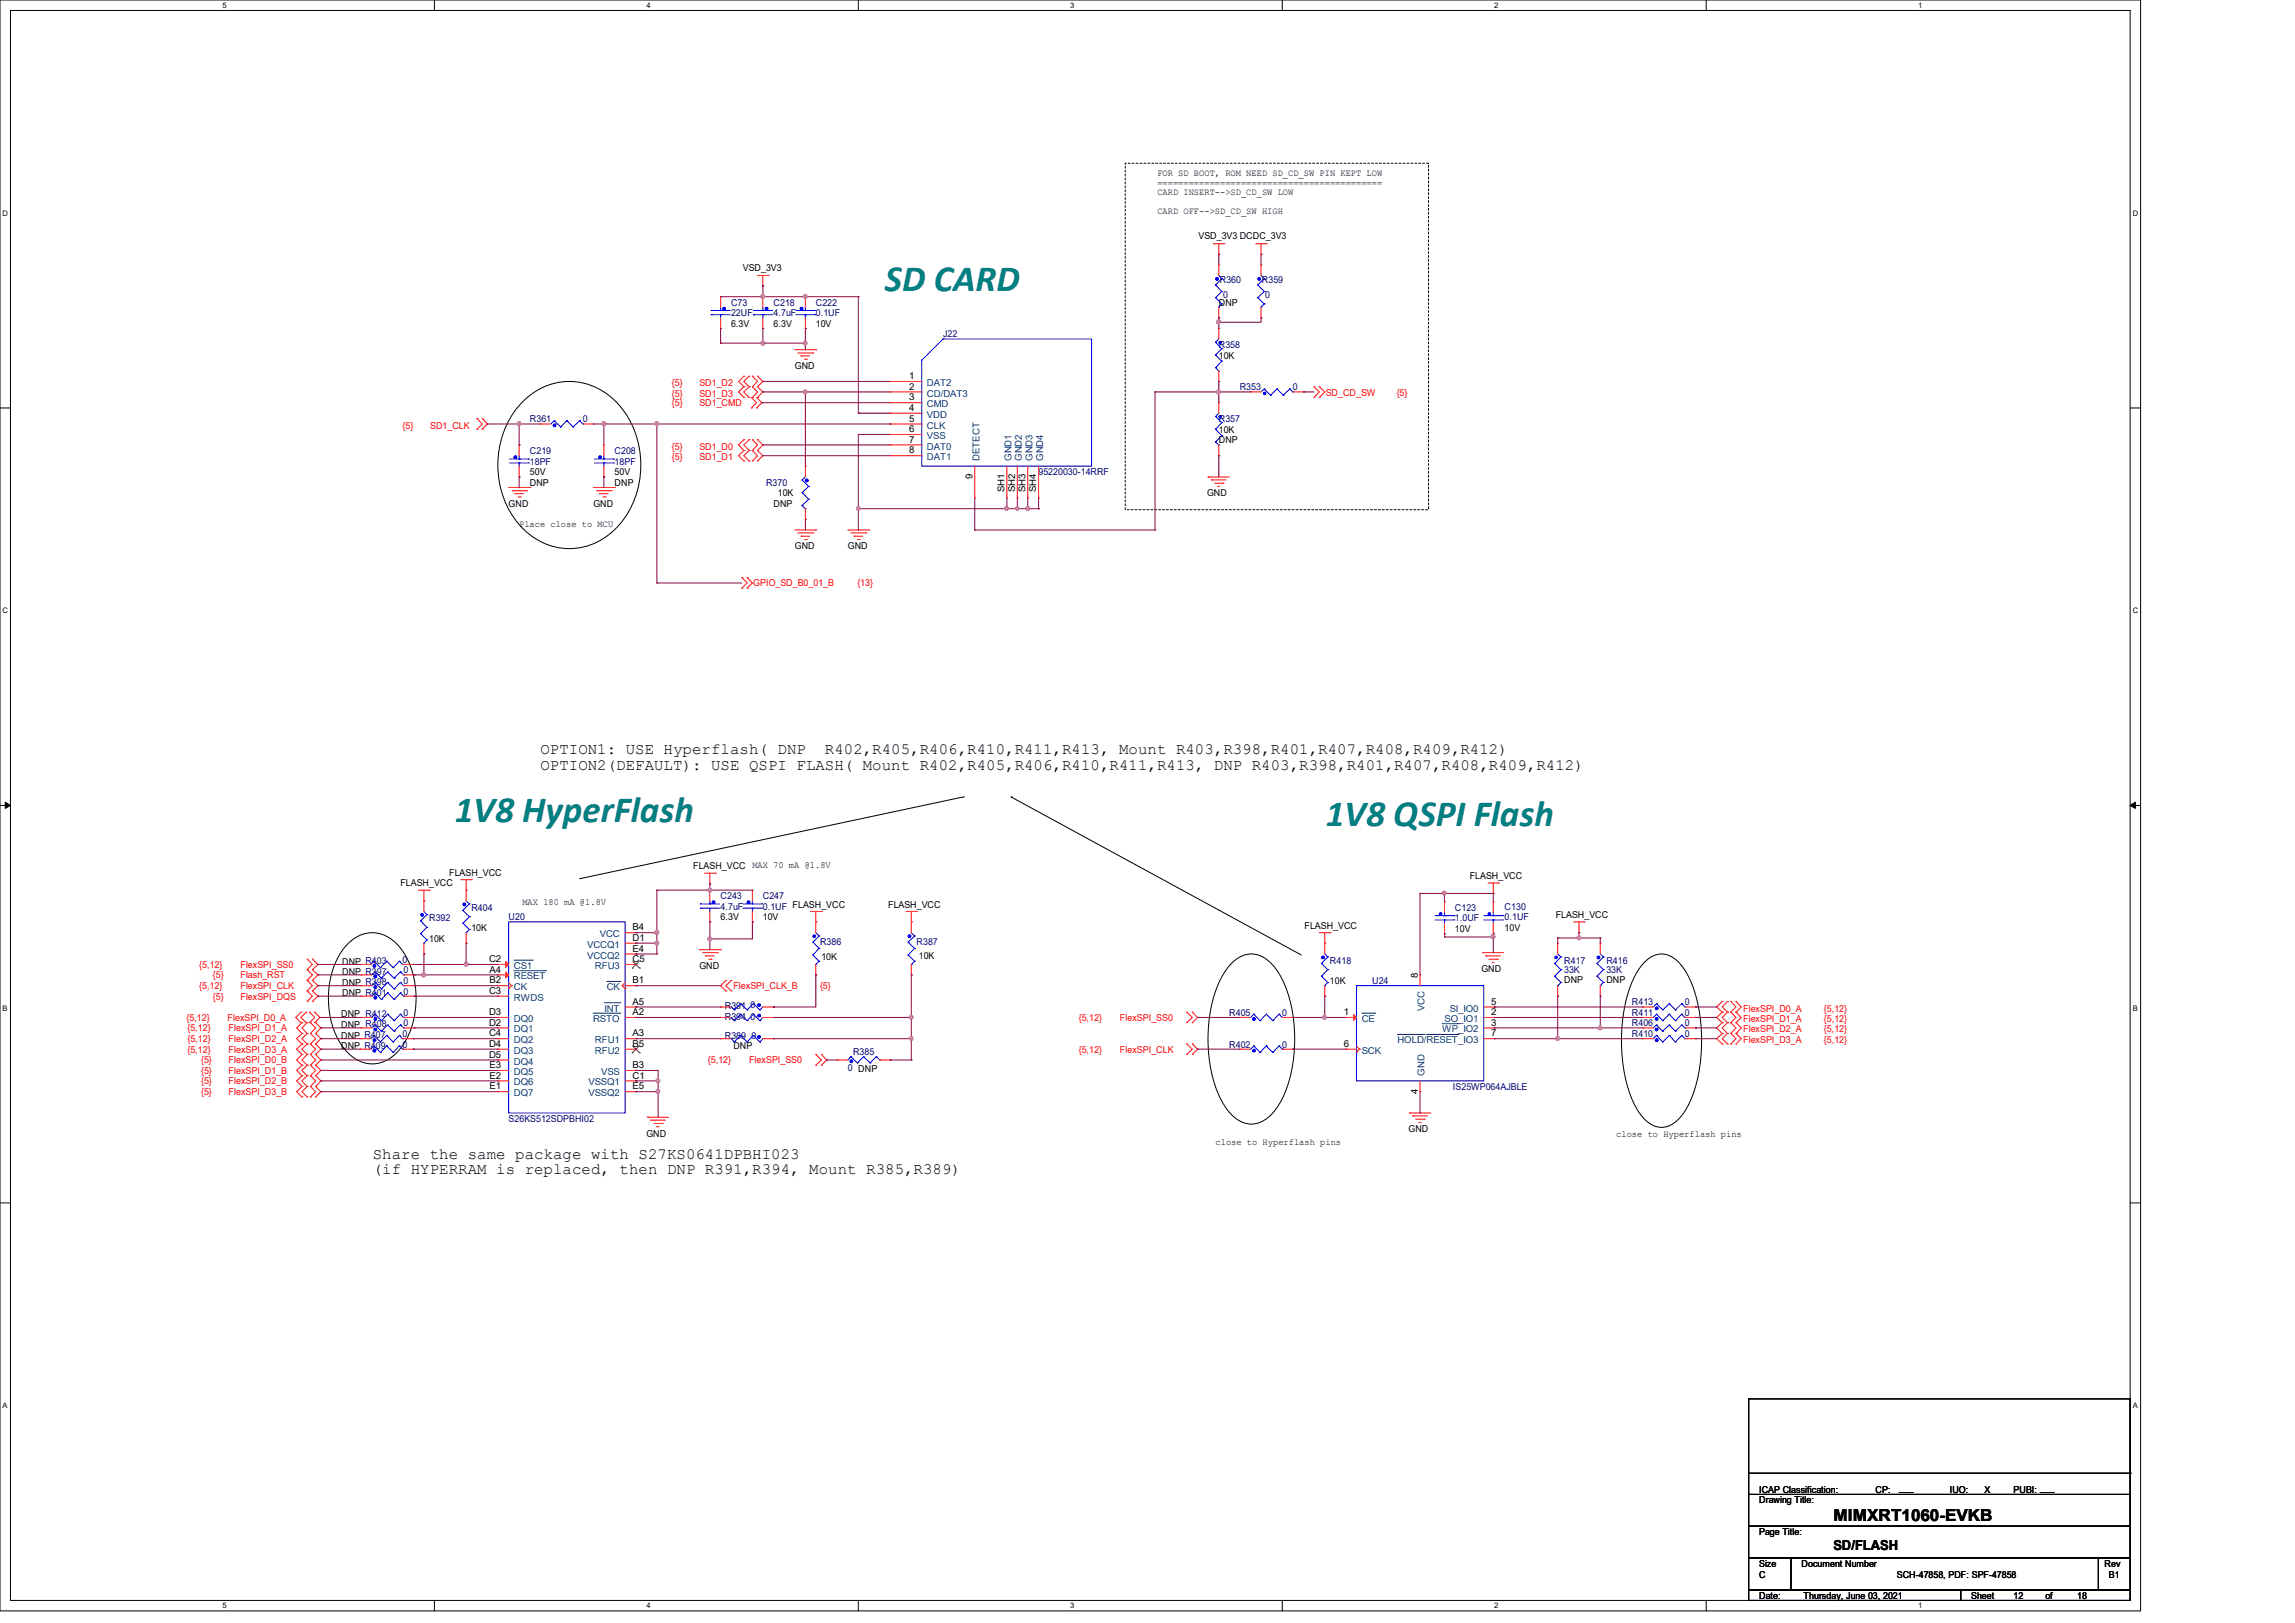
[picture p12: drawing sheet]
<svg xmlns="http://www.w3.org/2000/svg" width="297mm" height="210mm" viewBox="0 0 297 210" stroke-linecap="round" stroke-linejoin="round" font-family="sans-serif">
<defs><g id="words">
<g font-size="4.8" fill="#008080">
<text x="114.5" y="37.6">SD CARD</text>
<text x="58.8" y="106.3">1V8 HyperFlash</text>
<text x="171.6" y="106.9">1V8 QSPI Flash</text>
</g>
<text font-size="2.2" x="237.3" y="196.8">MIMXRT1060-EVKB</text>
<g font-size="2">
<text x="69.9" y="97.6">OPTION1: USE Hyperflash( DNP</text>
<text x="69.9" y="99.6">OPTION2(DEFAULT): USE QSPI FLASH( Mount R402,R405,R406,R410,R411,R413, DNP R403,R398,R401,R407,R408,R409,R412)</text>
<text x="106.8" y="97.6">R402,R405,R406,R410,R411,R413, Mount R403,R398,R401,R407,R408,R409,R412)</text>
<text x="48.3" y="149.9">Share the same package with S27KS0641DPBHI023</text>
<text x="48.3" y="152">(if HYPERRAM is replaced, then DNP R391,R394, Mount R385,R389)</text>
</g>
<text font-size="1.8" x="237.3" y="200.5">SD/FLASH</text>
<g font-size="1.2">
<text x="149.8" y="22.8">FOR SD BOOT, ROM NEED SD_CD_SW PIN KEPT LOW</text>
<text x="149.8" y="24">===========================================</text>
<text x="149.8" y="25.3">CARD INSERT--&gt;SD_CD_SW LOW</text>
<text x="149.8" y="27.7">CARD OFF--&gt;SD_CD_SW HIGH</text>
<text x="96.1" y="35">VSD_3V3</text>
<text x="155.1" y="30.9">VSD_3V3 DCDC_3V3</text>
<text x="157.7" y="39.5">DNP</text>
<text x="94.6" y="42.3">6.3V</text>
<text x="100.1" y="42.3">6.3V</text>
<text x="102.9" y="47.8">GND</text>
<text x="105.6" y="42.3">10V</text>
<text x="157.7" y="46.4">10K</text>
<text x="117.6" y="49.1">1</text>
<text x="117.6" y="50.4">2</text>
<text x="117.6" y="51.8">3</text>
<text x="117.6" y="53.2">4</text>
<text x="117.6" y="54.6">5</text>
<text x="117.6" y="55.9">6</text>
<text x="117.6" y="57.3">7</text>
<text x="117.6" y="58.7">8</text>
<text x="157.7" y="56">10K</text>
<text x="157.7" y="57.4">DNP</text>
<text x="65.8" y="65.6">GND</text>
<text x="68.6" y="62.9">DNP</text>
<text x="68.6" y="61.5">50V</text>
<text x="76.8" y="65.6">GND</text>
<text x="79.5" y="62.9">DNP</text>
<text x="79.5" y="61.5">50V</text>
<text x="100.1" y="65.6">DNP</text>
<text x="100.7" y="64.2">10K</text>
<text x="125.9" y="62" transform="rotate(-90 125.9 62)">9</text>
<text x="130" y="63.7" transform="rotate(-90 130 63.7)">SH1</text>
<text x="131.4" y="63.7" transform="rotate(-90 131.4 63.7)">SH2</text>
<text x="132.7" y="63.7" transform="rotate(-90 132.7 63.7)">SH3</text>
<text x="134.1" y="63.7" transform="rotate(-90 134.1 63.7)">SH4</text>
<text x="156.2" y="64.2">GND</text>
<text x="67.2" y="68.2">Place close to MCU</text>
<text x="102.9" y="71.1">GND</text>
<text x="109.7" y="71.1">GND</text>
<text x="58.1" y="113.3">FLASH_VCC</text>
<text x="89.7" y="112.5">FLASH_VCC</text>
<text x="97.4" y="112.4">MAX 70 mA @1.8V</text>
<text x="190.2" y="113.7">FLASH_VCC</text>
<text x="51.8" y="114.7">FLASH_VCC</text>
<text x="67.6" y="117.1">MAX 180 mA @1.8V</text>
<text x="93.3" y="119.1">6.3V</text>
<text x="98.7" y="119.1">10V</text>
<text x="114.9" y="117.4">FLASH_VCC</text>
<text x="201.3" y="118.8">FLASH_VCC</text>
<text x="44.3" y="124.8">DNP R403</text>
<text x="55.5" y="121.8">10K</text>
<text x="61" y="120.4">10K</text>
<text x="63.3" y="124.5">C2</text>
<text x="63.4" y="125.9">A4</text>
<text x="81.9" y="120.4">B4</text>
<text x="81.9" y="124.5">C5</text>
<text x="81.9" y="121.7">D1</text>
<text x="81.9" y="123.1">E4</text>
<text x="90.5" y="125.4">GND</text>
<text x="106.3" y="124.2">10K</text>
<text x="118.9" y="124">10K</text>
<text x="168.8" y="120.2">FLASH_VCC</text>
<text x="188.3" y="120.6">10V</text>
<text x="191.7" y="125.8">GND</text>
<text x="194.7" y="120.4">10V</text>
<text x="44.2" y="131.6">DNP R412</text>
<text x="44.3" y="127.6">DNP R398</text>
<text x="44.3" y="128.8">DNP R401</text>
<text x="44.3" y="126.2">DNP R397</text>
<text x="63.3" y="128.6">C3</text>
<text x="63.3" y="131.4">D3</text>
<text x="63.4" y="127.3">B2</text>
<text x="81.9" y="131.4">A2</text>
<text x="81.9" y="127.3">B1</text>
<text x="81.9" y="130">A5</text>
<text x="172.1" y="127.3">10K</text>
<text x="173.9" y="131.4">1</text>
<text x="183.5" y="126.6" transform="rotate(-90 183.5 126.6)">8</text>
<text x="193" y="131.4">2</text>
<text x="193" y="130">5</text>
<text x="202.4" y="127.2">DNP</text>
<text x="207.9" y="127.2">DNP</text>
<text x="44.2" y="135.8">DNP R409</text>
<text x="44.2" y="133.1">DNP R408</text>
<text x="44.2" y="134.4">DNP R407</text>
<text x="63.3" y="132.7">D2</text>
<text x="63.3" y="134.1">C4</text>
<text x="63.3" y="135.5">D4</text>
<text x="63.3" y="136.9">D5</text>
<text x="81.9" y="135.5">B5</text>
<text x="81.9" y="134.1">A3</text>
<text x="94.9" y="135.8">DNP</text>
<text x="173.9" y="135.5">6</text>
<text x="193" y="132.7">3</text>
<text x="193" y="134.1">7</text>
<text x="63.4" y="138.2">E3</text>
<text x="63.4" y="139.6">E2</text>
<text x="63.4" y="141">E1</text>
<text x="81.9" y="138.2">B3</text>
<text x="81.9" y="139.6">C1</text>
<text x="81.9" y="141">E5</text>
<text x="183.5" y="141.5" transform="rotate(-90 183.5 141.5)">4</text>
<text x="83.6" y="147.1">GND</text>
<text x="157.3" y="148.2">close to Hyperflash pins</text>
<text x="182.3" y="146.5">GND</text>
<text x="209.2" y="147.1">close to Hyperflash pins</text>
<text x="227.7" y="194.5">Drawing Title:</text>
<text x="227.7" y="193.2">ICAP Classification:</text>
<text x="242.7" y="193.2">CP:</text>
<text x="245.8" y="193">___</text>
<text x="252.3" y="193.2">IUO:</text>
<text x="256.2" y="193.2">_X_</text>
<text x="260.6" y="193.2">PUBI: ___</text>
<text x="227.7" y="202.7">Size</text>
<text x="227.7" y="198.6">Page Title:</text>
<text x="233.2" y="202.7">Document Number</text>
<text x="272.4" y="202.7">Rev</text>
<text x="227.7" y="206.9">Date:</text>
<text x="227.7" y="204.1">C</text>
<text x="233.4" y="206.9">Thursday, June 03, 2021</text>
<text x="245.5" y="204.1">SCH-47858, PDF: SPF-47858</text>
<text x="255.1" y="206.9">Sheet</text>
<text x="260.6" y="206.9">12</text>
<text x="264.7" y="206.9">of</text>
<text x="268.8" y="206.9">18</text>
<text x="272.9" y="204.1">B1</text>
</g>
<g font-size="1.2" fill="#000080">
<text x="94.6" y="39.5">C73</text>
<text x="94.6" y="40.9">22UF</text>
<text x="100.1" y="39.5">C218</text>
<text x="100.1" y="40.9">4.7uF</text>
<text x="105.6" y="39.5">C222</text>
<text x="105.6" y="40.9">0.1UF</text>
<text x="157.9" y="36.7">R360</text>
<text x="158.3" y="38.6">0</text>
<text x="163.3" y="36.7">R359</text>
<text x="163.7" y="38.6">0</text>
<text x="122" y="43.6">J22</text>
<text x="157.7" y="45">R358</text>
<text x="160.4" y="50.5">R353</text>
<text x="167.3" y="50.5">0</text>
<text x="68.6" y="58.7">C219</text>
<text x="68.6" y="54.6">R361</text>
<text x="75.4" y="54.6">0</text>
<text x="79.5" y="58.7">C208</text>
<text x="157.7" y="54.6">R357</text>
<text x="68.6" y="60.1">18PF</text>
<text x="79.5" y="60.1">18PF</text>
<text x="99.1" y="62.9">R370</text>
<text x="134.4" y="61.5">95220030-14RRF</text>
<text x="55.5" y="119.2">R392</text>
<text x="61" y="117.9">R404</text>
<text x="65.8" y="119.1">U20</text>
<text x="93.3" y="116.3">C243</text>
<text x="93.3" y="117.7">4.7uF</text>
<text x="98.7" y="116.3">C247</text>
<text x="98.7" y="117.7">0.1UF FLASH_VCC</text>
<text x="188.3" y="117.9">C123</text>
<text x="188.3" y="119.2">1.0UF</text>
<text x="194.7" y="117.7">C130</text>
<text x="194.7" y="119.1">0.1UF</text>
<text x="52.1" y="124.6">0</text>
<text x="52.2" y="125.9">0</text>
<text x="106.1" y="122.3">R386</text>
<text x="118.6" y="122.3">R387</text>
<text x="172.1" y="124.7">R418</text>
<text x="202.4" y="124.7">R417</text>
<text x="202.4" y="125.9">33K</text>
<text x="207.9" y="124.7">R416</text>
<text x="207.9" y="125.9">33K</text>
<text x="52.2" y="127.3">0</text>
<text x="52.2" y="128.7">0</text>
<text x="52.2" y="131.4">0</text>
<text x="93.8" y="132">R394 0</text>
<text x="93.8" y="130.6">R391</text>
<text x="97.1" y="130.5">0</text>
<text x="159.1" y="131.4">R405</text>
<text x="165.9" y="131.4">0</text>
<text x="177.6" y="127.3">U24</text>
<text x="211.2" y="131.4">R411</text>
<text x="211.2" y="130">R413</text>
<text x="218.1" y="131.4">0</text>
<text x="218.1" y="130">0</text>
<text x="52.1" y="135.5">0</text>
<text x="52.1" y="134.2">0</text>
<text x="52.2" y="132.8">0</text>
<text x="93.8" y="134.4">R389 0</text>
<text x="110.4" y="136.5">R385</text>
<text x="159.1" y="135.5">R402</text>
<text x="165.9" y="135.5">0</text>
<text x="211.2" y="132.8">R406</text>
<text x="211.2" y="134.2">R410</text>
<text x="218.1" y="132.8">0</text>
<text x="218.1" y="134.2">0</text>
<text x="109.7" y="138.6">0 DNP</text>
<text x="188" y="141">IS25WP064AJBLE</text>
<text x="65.8" y="145.2">S26KS512SDPBHI02</text>
</g>
<g font-size="1.2" fill="#f00">
<text x="87" y="50">{5}</text>
<text x="87" y="51.3">{5}</text>
<text x="87" y="52.6">{5}</text>
<text x="90.5" y="50">SD1_D2</text>
<text x="90.5" y="51.3">SD1_D3</text>
<text x="90.5" y="52.6">SD1_CMD</text>
<text x="171.6" y="51.2">SD_CD_SW</text>
<text x="180.8" y="51.2">{5}</text>
<text x="52.1" y="55.5">{5}</text>
<text x="55.7" y="55.5">SD1_CLK</text>
<text x="87" y="58.2">{5}</text>
<text x="87" y="59.6">{5}</text>
<text x="90.5" y="58.2">SD1_D0</text>
<text x="90.5" y="59.6">SD1_D1</text>
<text x="97.5" y="75.9">GPIO_SD_B0_01_B</text>
<text x="111" y="75.9">{13}</text>
<text x="25.8" y="125.3">{5,12}</text>
<text x="31.1" y="125.3">FlexSPI_SS0</text>
<text x="25.8" y="128">{5,12}</text>
<text x="27.6" y="126.6">{5}</text>
<text x="27.6" y="129.4">{5}</text>
<text x="31.1" y="126.6">Flash_RST</text>
<text x="31.1" y="128">FlexSPI_CLK</text>
<text x="31.1" y="129.4">FlexSPI_DQS</text>
<text x="94.9" y="128">FlexSPI_CLK_B</text>
<text x="106.1" y="128">{5}</text>
<text x="225.6" y="130.9">FlexSPI_D0_A</text>
<text x="236" y="130.9">{5,12}</text>
<text x="24.1" y="132.1">{5,12}</text>
<text x="24.3" y="136.2">{5,12}</text>
<text x="24.3" y="134.9">{5,12}</text>
<text x="24.3" y="133.5">{5,12}</text>
<text x="26" y="137.6">{5}</text>
<text x="29.5" y="132.1">FlexSPI_D0_A</text>
<text x="29.6" y="137.6">FlexSPI_D0_B</text>
<text x="29.6" y="136.2">FlexSPI_D3_A</text>
<text x="29.6" y="134.9">FlexSPI_D2_A</text>
<text x="29.6" y="133.5">FlexSPI_D1_A</text>
<text x="91.6" y="137.6">{5,12}</text>
<text x="96.9" y="137.6">FlexSPI_SS0</text>
<text x="139.6" y="132.1">{5,12}</text>
<text x="139.6" y="136.2">{5,12}</text>
<text x="144.9" y="132.1">FlexSPI_SS0</text>
<text x="144.9" y="136.2">FlexSPI_CLK</text>
<text x="225.6" y="132.2">FlexSPI_D1_A</text>
<text x="225.6" y="133.6">FlexSPI_D2_A</text>
<text x="225.6" y="135">FlexSPI_D3_A</text>
<text x="236" y="132.2">{5,12}</text>
<text x="236" y="133.6">{5,12}</text>
<text x="236" y="135">{5,12}</text>
<text x="26" y="141.7">{5}</text>
<text x="26" y="140.3">{5}</text>
<text x="26" y="139">{5}</text>
<text x="29.6" y="141.7">FlexSPI_D3_B</text>
<text x="29.6" y="140.3">FlexSPI_D2_B</text>
<text x="29.6" y="139">FlexSPI_D1_B</text>
</g>
<g font-size="1.2" fill="#004080">
<text x="120" y="50">DAT2</text>
<text x="120" y="51.3">CD/DAT3</text>
<text x="120" y="52.7">CMD</text>
<text x="120" y="54.1">VDD</text>
<text x="120" y="55.5">CLK</text>
<text x="120" y="56.8">VSS</text>
<text x="120" y="58.2">DAT0</text>
<text x="120" y="59.6">DAT1</text>
<text x="126.7" y="59.6" transform="rotate(-90 126.7 59.6)">DETECT</text>
<text x="130.9" y="59.6" transform="rotate(-90 130.9 59.6)">GND1</text>
<text x="132.2" y="59.6" transform="rotate(-90 132.2 59.6)">GND2</text>
<text x="133.6" y="59.6" transform="rotate(-90 133.6 59.6)">GND3</text>
<text x="135" y="59.6" transform="rotate(-90 135 59.6)">GND4</text>
<text x="66.5" y="125.4">CS1</text>
<text x="76" y="122.6">VCCQ1</text>
<text x="76" y="124">VCCQ2</text>
<text x="77" y="125.4">RFU3</text>
<text x="77.6" y="121.3">VCC</text>
<text x="66.5" y="126.7">RESET</text>
<text x="66.5" y="128.1">CK</text>
<text x="66.5" y="129.5">RWDS</text>
<text x="78.2" y="130.9">INT</text>
<text x="78.5" y="128.1">CK</text>
<text x="184.4" y="130.8" transform="rotate(-90 184.4 130.8)">VCC</text>
<text x="187.6" y="130.9">SI_IO0</text>
<text x="66.5" y="132.2">DQ0</text>
<text x="66.5" y="133.6">DQ1</text>
<text x="66.5" y="135">DQ2</text>
<text x="66.5" y="136.4">DQ3</text>
<text x="66.5" y="137.8">DQ4</text>
<text x="76.7" y="132.2">RSTO</text>
<text x="77" y="136.4">RFU2</text>
<text x="77" y="135">RFU1</text>
<text x="176.2" y="132.2">CE</text>
<text x="176.2" y="136.4">SCK</text>
<text x="180.8" y="135">HOLD/RESET_IO3</text>
<text x="186.6" y="133.6">WP_IO2</text>
<text x="186.9" y="132.2">SO_IO1</text>
<text x="66.5" y="139.1">DQ5</text>
<text x="66.5" y="140.5">DQ6</text>
<text x="66.5" y="141.9">DQ7</text>
<text x="76.2" y="140.5">VSSQ1</text>
<text x="76.2" y="141.9">VSSQ2</text>
<text x="77.8" y="139.1">VSS</text>
<text x="184.4" y="139.2" transform="rotate(-90 184.4 139.2)">GND</text>
</g>
<g font-size="1">
<text x="28.8" y="1">5</text>
<text x="83.7" y="1">4</text>
<text x="138.5" y="1">3</text>
<text x="193.4" y="1">2</text>
<text x="248.2" y="1">1</text>
<text x=".3" y="27.9">D</text>
<text x="276" y="27.9">D</text>
<text x=".3" y="79.4">C</text>
<text x="276" y="79.4">C</text>
<text x=".3" y="130.8">B</text>
<text x="276" y="130.8">B</text>
<text x=".3" y="182.2">A</text>
<text x="276" y="182.2">A</text>
<text x="28.8" y="208.1">5</text>
<text x="83.7" y="208.1">4</text>
<text x="138.5" y="208.1">3</text>
<text x="193.4" y="208.1">2</text>
<text x="248.2" y="208.1">1</text>
</g>
</g></defs>
<path d="M0 0h277v208.4h-277zM1.4 1.4h274.3v205.7h-274.3z" fill="none" stroke="#000" stroke-width=".13"/>
<g fill="#fff">
<path d="M28.8 .1h.5v1.1h-.5z"/>
<path d="M28.8 207.2h.5v1.1h-.5z"/>
</g>
<path d="M56.2 0v1.4M56.2 207.1v1.3" fill="none" stroke="#000" stroke-width=".13"/>
<g fill="#fff">
<path d="M83.7 .1h.5v1.1h-.5z"/>
<path d="M83.7 207.2h.5v1.1h-.5z"/>
</g>
<path d="M111.1 0v1.4M111.1 207.1v1.3" fill="none" stroke="#000" stroke-width=".13"/>
<g fill="#fff">
<path d="M138.5 .1h.6v1.1h-.6z"/>
<path d="M138.5 207.2h.6v1.1h-.6z"/>
</g>
<path d="M165.9 0v1.4M165.9 207.1v1.3" fill="none" stroke="#000" stroke-width=".13"/>
<g fill="#fff">
<path d="M193.4 .1h.5v1.1h-.5z"/>
<path d="M193.4 207.2h.5v1.1h-.5z"/>
</g>
<path d="M220.8 0v1.4M220.8 207.1v1.3" fill="none" stroke="#000" stroke-width=".13"/>
<g fill="#fff">
<path d="M248.2 .1h.6v1.1h-.6z"/>
<path d="M248.2 207.2h.6v1.1h-.6z"/>
<path d="M.3 27.1h.8v1.1h-.8z"/>
<path d="M276 27.1h.7v1.1h-.7z"/>
<path d="M.3 78.5h.8v1.1h-.8z"/>
<path d="M276 78.5h.7v1.1h-.7z"/>
</g>
<path d="M0 52.8h1.4M275.7 52.8h1.3" fill="none" stroke="#000" stroke-width=".13"/>
<g fill="#fff">
<path d="M.3 129.9h.7v1.1h-.7z"/>
<path d="M276 129.9h.6v1.1h-.6z"/>
</g>
<path d="M0 104.2h1.4M275.7 104.2h1.3" fill="none" stroke="#000" stroke-width=".13"/>
<path d="M.7 103.8l.7 .4-.7 .4zM275.7 104.2l.7-.4v.8z" fill="#000" stroke="#000" stroke-width=".13"/>
<g fill="#fff">
<path d="M.3 181.4h.7v1.1h-.7z"/>
<path d="M276 181.4h.6v1.1h-.6z"/>
</g>
<g fill="none" stroke="#000" stroke-width=".13">
<path d="M67.5 52.1a8.3 8.3 0 0 1 13.1 .9 12 12 0 0 1-1.6 16.1 8.3 8.3 0 0 1-12.2-1.7 12.1 12.1 0 0 1 .7-15.3zM124.7 103.1h.1M124.7 103.1l-49.7 10.6M130.9 103.1h.1M130.9 103.1l37.5 20.5M45.1 122.1a4.2 4.2 0 0 1 6.2 0 10.7 10.7 0 0 1 2.3 9.5 8.3 8.3 0 0 1-3 5.3 4.1 4.1 0 0 1-5.5-.6 10.7 10.7 0 0 1-2.4-9.6 9.2 9.2 0 0 1 2.4-4.6zM159.1 124.9a3.4 3.4 0 0 1 5.7 0 13.7 13.7 0 0 1 2.7 8.1 17.2 17.2 0 0 1-2.1 10.2 4.5 4.5 0 0 1-3.5 2.3 4.2 4.2 0 0 1-3.4-2.3 17.6 17.6 0 0 1-2-11.7 13 13 0 0 1 2.6-6.6zM213 124.3a2.75 2.75 0 0 1 4.1 0 11.2 11.2 0 0 1 2.7 6 21.8 21.8 0 0 1-1.1 12.3 5.7 5.7 0 0 1-3 3.2 2.78 2.78 0 0 1-2.7-.8 11.2 11.2 0 0 1-2.7-6 21.8 21.8 0 0 1 1.1-12.3l1-1.7zM0 155.7h1.4M275.7 155.7h1.3M226.3 193.4h49.4v4.1h-49.4zM226.3 197.5h49.4v4.1h-49.4z"/>
<path d="M226.3 181h49.4v12.4h-49.4zM226.3 190.6h49.4M275.7 190.6h.1M226.3 201.6h5.5v4.1h-5.5zM226.3 205.7h27.4v1.4h-27.4zM231.8 201.6h39.8v4.1h-39.8zM253.7 205.7h22v1.4h-22zM271.6 201.6h4.1v4.1h-4.1z"/>
</g>
<path d="M145.6 21.1h39.3v44.9h-39.3z" fill="none" stroke="#000" stroke-width=".13" stroke-dasharray=".3 .3"/>
<g fill="none" stroke="#f00" stroke-width=".13">
<path d="M93.3 38.4h.1M93.3 38.4v1.4M98 35.6h1.4M98.7 37h.1M98.7 38.4h.1M98.7 35.6v1.4M98.7 38.4v1.4M99.4 35.6h.1M104.2 38.4h.1M104.2 38.4v1.4M157 31.5h1.4M157.7 32.9h.1"/>
<path d="M157.7 34.3h.1M157.7 31.5v1.4M157.7 34.3v1.3M157.7 39.8v1.3M158.4 31.5h.1M162.5 31.5h1.4M163.2 32.9h.1M163.2 34.3h.1M163.2 31.5v1.4M163.2 34.3v1.3M163.2 39.8v1.3M163.9 31.5h.1"/>
<path d="M61.7 54.1h.1M61.7 55.5h.1M61.7 54.1l.7 .8-.7 .6M62.4 55.5h.1M62.4 54.1h.1M62.4 54.1l.7 .8-.7 .6M67.2 57.6h.1M67.2 57.6v1.4M69.9 54.9h.1M69.9 54.9h1.4M75.4 54.9h1.4M76.8 54.9h.1"/>
<path d="M78.1 57.6h.1M78.1 57.6v1.4M93.3 42.5h.1M93.3 41.1v1.4M96.3 58.3h.1M96.3 56.9h.1M96.3 59.6h.1M96.3 50h.1M96.3 48.7h.1M96.3 51.4h.1M96.3 56.9l-.7 .7 .7 .7M96.3 58.3l-.7 .7 .7 .6"/>
<path d="M96.3 48.7l-.7 .7 .7 .6M96.3 50l-.7 .7 .7 .7M96.9 56.9h.1M96.9 58.3h.1M96.9 59.6h.1M96.9 48.7h.1M96.9 50h.1M96.9 51.4h.1M96.9 56.9l-.6 .7 .6 .7M96.9 58.3l-.6 .7 .6 .6M96.9 48.7l-.6 .7 .6 .6M96.9 50l-.6 .7 .6 .7"/>
<path d="M97.2 51.4h.1M97.2 52.8h.1M97.2 51.4l.7 .7-.7 .7M97.4 56.9h.1M97.4 58.3h.1M97.4 59.6h.1M97.4 48.7h.1M97.4 50h.1M97.4 51.4h.1M97.4 56.9l.6 .7-.6 .7M97.4 58.3l.6 .7-.6 .6M97.4 48.7l.6 .7-.6 .6"/>
<path d="M97.4 50l.6 .7-.6 .7M97.9 52.8h.1M97.9 51.4h.1M97.9 51.4l.7 .7-.7 .7M98 58.3h.1M98 56.9h.1M98 59.6h.1M98 50h.1M98 48.7h.1M98 51.4h.1M98 56.9l.7 .7-.7 .7M98 58.3l.7 .7-.7 .6"/>
<path d="M98 48.7l.7 .7-.7 .6M98 50l.7 .7-.7 .7M98.7 42.5h.1M98.7 41.1v1.4M102.9 45.3h2.7M103.3 45.7h1.9M103.7 46.1h.1M103.7 46.1h1.1M104.1 46.5h.3M104.2 42.5h.1M104.2 41.1v1.4M104.4 46.5h.1"/>
<path d="M105.2 45.7h.1M105.6 45.3h.1M115.2 49.4h.1M115.2 50.7h.1M115.2 52.1h.1M115.2 53.5h.1M115.2 54.9h.1M115.2 56.2h.1M115.2 57.6h.1M115.2 59h.1M115.2 50.7h4.1M115.2 49.4h4.1"/>
<path d="M115.2 52.1h4.1M115.2 53.5h4.1M115.2 54.9h4.1M115.2 56.2h4.1M115.2 57.6h4.1M115.2 59h4.1M157.7 41.1h.1M157.7 42.5h.1M157.7 49.4h.1M157.7 52.1h.1M157.7 59h.1M157.7 42.5v1.4"/>
<path d="M157.7 48v1.4M157.7 52.1v1.4M157.7 57.6v1.4M161.8 50.7h.1M161.8 50.7h1.4M163.2 41.1h.1M167.3 50.7h1.4M168.7 50.7h.1M170.1 50h.1M170.1 51.4h.1M170.1 50l.6 .7-.6 .7M170.7 50h.1"/>
<path d="M170.7 51.4h.1M170.7 50l.7 .7-.7 .7M65.8 63.1h2.8M66.3 63.5h1.9M66.6 63.9h.1M66.6 63.9h1.1M67.1 64.3h.2M67.2 61.7h.1M67.2 60.3v1.4M67.3 64.3h.1M68.2 63.5h.1M68.6 63.1h.1"/>
<path d="M76.8 63.1h2.7M77.2 63.5h1.9M77.6 63.9h.1M77.6 63.9h1.1M78 64.3h.3M78.1 61.7h.1M78.1 60.3v1.4M78.3 64.3h.1M79.1 63.5h.1M79.5 63.1h.1M96 74.7h.1M96 76.1h.1"/>
<path d="M96 74.7l.7 .7-.7 .7M96.7 74.7h.1M96.7 76.1h.1M96.7 74.7l.7 .7-.7 .7M102.9 68.6h2.7M103.3 69h1.9M103.7 69.4h.1M103.7 69.4h1.1M104.1 69.8h.3M104.2 60.3h.1M104.2 67.2h.1M104.2 60.3v1.4"/>
<path d="M104.2 65.8v1.4M104.4 69.8h.1M105.2 69h.1M105.6 68.6h.1M109.7 68.6h2.7M110.1 69h2M110.5 69.4h.1M110.5 69.4h1.1M111 69.8h.2M111.2 69.8h.1M112.1 69h.1M112.4 68.6h.1"/>
<path d="M126.2 64.4h.1M126.2 60.3v4.1M130.3 64.4h.1M130.3 60.3v4.1M131.7 64.4h.1M131.7 60.3v4.1M133 64.4h.1M133 60.3v4.1M134.4 64.4h.1M134.4 60.3v4.1M156.3 61.7h.1M156.3 61.7h2.8"/>
<path d="M156.8 62.1h.1M156.8 62.1h1.9M157.2 62.5h1.1M157.6 62.9h.1M157.6 62.9h.3M158.3 62.5h.1M54.1 115.2h1.4M54.9 116.6h.1M54.9 115.2v2.7M55.5 115.2h.1M59.6 113.8h1.4M60.3 115.2h.1"/>
<path d="M60.3 113.8v2.8M61 113.8h.1M91.2 113h1.4M91.9 114.4h.1M91.9 115.2h.1M91.9 119.3h.1M91.9 113v1.4M91.9 115.2v1.4M91.9 117.9v1.4M92.6 113h.1M97.4 115.2h.1M97.4 119.3h.1"/>
<path d="M97.4 115.2v1.4M97.4 117.9v1.4M104.9 117.9h1.4M105.6 119.3h.1M105.6 117.9v2.8M106.3 117.9h.1M117.3 117.9h1.3M117.9 119.3h.1M117.9 117.9v2.8M118.6 117.9h.1M186.9 116.7h.1M186.9 116.7v1.4"/>
<path d="M186.9 119.5v1.3M192.6 114.3h1.3M193.3 115.6h.1M193.3 116.7h.1M193.3 114.3v1.3M193.3 116.7v1.4M193.3 119.5v1.3M193.9 114.3h.1M203.7 119.3h1.3M204.3 119.3v1.4M205 119.3h.1M38.9 131h.1"/>
<path d="M38.9 132.3h.1M38.9 131l-.6 .7 .6 .6M39.1 139.2h.1M39.1 137.8h.1M39.1 136.4h.1M39.1 135.1h.1M39.1 133.7h.1M39.1 132.3h.1M39.1 139.2l-.7 .7 .7 .7M39.1 137.8l-.7 .7 .7 .7M39.1 136.4l-.7 .8 .7 .6M39.1 135.1l-.7 .7 .7 .6"/>
<path d="M39.1 133.7l-.7 .7 .7 .7M39.1 132.3l-.7 .7 .7 .7M39.6 132.3h.1M39.6 131h.1M39.6 131l-.7 .7 .7 .6M39.8 139.2h.1M39.8 137.8h.1M39.8 136.4h.1M39.8 135.1h.1M39.8 133.7h.1M39.8 132.3h.1M39.8 124.1h.1"/>
<path d="M39.8 125.5h.1M39.8 126.9h.1M39.8 128.2h.1M39.8 129.6h.1M39.8 139.2l-.7 .7 .7 .7M39.8 137.8l-.7 .7 .7 .7M39.8 136.4l-.7 .8 .7 .6M39.8 135.1l-.7 .7 .7 .6M39.8 133.7l-.7 .7 .7 .7M39.8 132.3l-.7 .7 .7 .7M39.8 124.1l.6 .7-.6 .7M39.8 125.5l.6 .7-.6 .7"/>
<path d="M39.8 126.9l.6 .7-.6 .6M39.8 128.2l.6 .7-.6 .7M40 132.3h.1M40 131h.1M40 131l.7 .7-.7 .6M40.2 139.2h.1M40.2 137.8h.1M40.2 136.4h.1M40.2 135.1h.1M40.2 133.7h.1M40.2 132.3h.1M40.2 139.2l.7 .7-.7 .7"/>
<path d="M40.2 137.8l.7 .7-.7 .7M40.2 136.4l.7 .8-.7 .6M40.2 135.1l.7 .7-.7 .6M40.2 133.7l.7 .7-.7 .7M40.2 132.3l.7 .7-.7 .7M40.4 125.5h.1M40.4 124.1h.1M40.4 126.9h.1M40.4 128.2h.1M40.4 129.6h.1M40.4 124.1l.7 .7-.7 .7M40.4 125.5l.7 .7-.7 .7"/>
<path d="M40.4 126.9l.7 .7-.7 .6M40.4 128.2l.7 .7-.7 .7M40.7 131h.1M40.7 132.3h.1M40.7 131l.7 .7-.7 .6M40.9 139.2h.1M40.9 137.8h.1M40.9 136.4h.1M40.9 135.1h.1M40.9 133.7h.1M40.9 132.3h.1M40.9 139.2l.6 .7-.6 .7"/>
<path d="M40.9 137.8l.6 .7-.6 .7M40.9 136.4l.6 .8-.6 .6M40.9 135.1l.6 .7-.6 .6M40.9 133.7l.6 .7-.6 .7M40.9 132.3l.6 .7-.6 .7M46.6 135.8h.1M46.6 124.8h.1M46.6 134.4h.1M46.6 124.8h1.4M46.6 134.4h1.4M46.6 135.8h1.4M46.7 127.6h.1"/>
<path d="M46.7 128.9h.1M46.7 133h.1M46.7 131.7h.1M46.7 126.2h.1M46.7 126.2h1.4M46.7 127.6h1.4M46.7 128.9h1.4M46.7 131.7h1.4M46.7 133h1.4M52.1 124.8h1.4M52.1 134.4h1.4M52.1 135.8h1.4"/>
<path d="M52.2 126.2h1.4M52.2 127.6h1.4M52.2 128.9h1.4M52.2 131.7h1.4M52.2 133h1.4M53.5 135.8h.1M53.5 124.8h.1M53.5 134.4h.1M53.6 127.6h.1M53.6 128.9h.1M53.6 133h.1M53.6 131.7h.1"/>
<path d="M53.6 126.2h.1M54.9 123.4h.1M54.9 122v1.4M60.3 122h.1M60.3 120.7v1.3M64.4 126.2h.1M64.4 127.6h.1M64.4 124.8h.1M64.4 128.9h.1M64.4 131.7h.1M64.4 133h.1M64.4 134.4h.1"/>
<path d="M64.4 135.8h.1M64.4 137.2h.1M64.4 138.5h.1M64.4 139.9h.1M64.4 126.2h1.4M64.4 127.6h1.4M64.4 124.8h1.4M64.4 128.9h1.4M64.4 131.7h1.4M64.4 133h1.4M64.4 134.4h1.4M64.4 135.8h1.4"/>
<path d="M64.4 137.2h1.4M64.4 138.5h1.4M64.4 139.9h1.4M65.8 127.9h.1M65.8 127.2l.4 .4M66.2 127.6h.1M66.2 127.6l-.4 .3M80.5 127.6h.1M80.5 127.6l.4 .3M80.9 127.9h.1M80.9 120.7h1.4M80.9 127.6h1.4"/>
<path d="M80.9 124.8h1.4M80.9 131.7h1.4M80.9 134.4h1.4M80.9 135.8h1.4M80.9 138.5h1.4M80.9 139.9h1.4M80.9 127.2l-.4 .4M80.9 122h1.4M80.9 123.4h1.4M80.9 130.3h1.4M82.3 131.7h.1M82.3 138.5h.1"/>
<path d="M82.3 139.9h.1M82.3 120.7h.1M82.3 135.8h.1M82.3 127.6h.1M82.3 134.4h.1M82.3 124.8h.1M82.3 122h.1M82.3 123.4h.1M82.3 130.3h.1M90.5 122.9h2.8M90.9 123.3h1.9M91.3 123.7h.1"/>
<path d="M91.3 123.7h1.1M91.7 124.1h.3M92 124.1h.1M92.8 123.3h.1M93.3 122.9h.1M93.3 134.4h.1M93.3 131.7h.1M93.3 130.3h.1M93.3 131.7h1.3M93.3 134.4h1.3M93.3 130.3h1.3M93.9 126.9h.1"/>
<path d="M93.9 128.2h.1M93.9 126.9l-.6 .7 .6 .6M94.6 128.2h.1M94.6 126.9h.1M94.6 126.9l-.7 .7 .7 .6M98.7 131.7h1.4M98.7 134.4h1.4M98.7 130.3h1.4M100.1 134.4h.1M100.1 131.7h.1M100.1 130.3h.1M105.6 136.4h.1"/>
<path d="M105.6 137.8h.1M105.6 126.2h.1M105.6 124.8v1.4M105.6 136.4l.7 .8-.7 .6M106.3 137.8h.1M106.3 136.4h.1M106.3 136.4l.7 .8-.7 .6M108.3 137.2h.1M108.3 137.2h1.4M113.8 137.2h1.4M115.2 137.2h.1M117.9 126.2h.1"/>
<path d="M117.9 124.8v1.4M153.6 131h.1M153.6 132.3h.1M153.6 135.1h.1M153.6 136.4h.1M153.6 131l.7 .7-.7 .6M153.6 135.1l.7 .7-.7 .6M154.3 132.3h.1M154.3 131h.1M154.3 136.4h.1M154.3 135.1h.1M154.3 131l.7 .7-.7 .6"/>
<path d="M154.3 135.1l.7 .7-.7 .6M160.4 131.7h.1M160.4 135.8h.1M160.4 131.7h1.4M160.4 135.8h1.4M165.9 131.7h1.4M165.9 135.8h1.4M167.3 131.7h.1M167.3 135.8h.1M170.7 120.7h1.4M171.4 122h.1M171.4 128.9h.1"/>
<path d="M171.4 120.7v2.7M171.4 127.6v1.3M172.1 120.7h.1M174.2 131.7h.1M174.2 135.8h.1M174.2 131.7h1.4M174.2 135.8h1.4M175.6 136.1h.1M175.6 135.4l.3 .4M175.9 135.8h.1M175.9 135.8l-.3 .3M183.8 126.2h.1"/>
<path d="M183.8 126.2v1.4M183.8 139.9v1.4M186.9 120.8h.1M191.9 123.3h.1M191.9 123.3h2.7M192 131.7h1.4M192 133h1.4M192 134.4h1.4M192 130.3h1.4M192.3 123.7h.1M192.3 123.7h1.9M192.7 124.1h1.1"/>
<path d="M193.1 124.5h.1M193.1 124.5h.3M193.3 120.8h.1M193.4 131.7h.1M193.4 133h.1M193.4 130.3h.1M193.4 134.4h.1M193.8 124.1h.1M201.6 122h.1M201.6 128.9h.1M201.6 122v1.4M201.6 127.6v1.3"/>
<path d="M204.3 120.7h.1M207.1 122h.1M207.1 128.9h.1M207.1 122v1.4M207.1 127.6v1.3M212.6 131.7h.1M212.6 133h.1M212.6 134.4h.1M212.6 130.3h.1M212.6 131.7h1.4M212.6 133h1.4M212.6 134.4h1.4"/>
<path d="M212.6 130.3h1.4M218.1 131.7h1.4M218.1 133h1.4M218.1 134.4h1.4M218.1 130.3h1.4M219.5 131.7h.1M219.5 133h.1M219.5 134.4h.1M219.5 130.3h.1M222.9 129.6h.1M222.9 131h.1M222.9 132.3h.1"/>
<path d="M222.9 133.7h.1M222.9 135.1h.1M222.9 129.6l-.7 .7 .7 .7M222.9 131l-.7 .7 .7 .6M222.9 132.3l-.7 .7 .7 .7M222.9 133.7l-.7 .7 .7 .7M223.6 131h.1M223.6 129.6h.1M223.6 132.3h.1M223.6 133.7h.1M223.6 135.1h.1M223.6 129.6l-.7 .7 .7 .7"/>
<path d="M223.6 131l-.7 .7 .7 .6M223.6 132.3l-.7 .7 .7 .7M223.6 133.7l-.7 .7 .7 .7M224 131h.1M224 129.6h.1M224 132.3h.1M224 133.7h.1M224 135.1h.1M224 129.6l.7 .7-.7 .7M224 131l.7 .7-.7 .6M224 132.3l.7 .7-.7 .7M224 133.7l.7 .7-.7 .7"/>
<path d="M224.7 129.6h.1M224.7 131h.1M224.7 132.3h.1M224.7 133.7h.1M224.7 135.1h.1M224.7 129.6l.6 .7-.6 .7M224.7 131l.6 .7-.6 .6M224.7 132.3l.6 .7-.6 .7M224.7 133.7l.6 .7-.6 .7M39.1 140.6h.1M39.1 141.9h.1M39.1 140.6l-.7 .7 .7 .6"/>
<path d="M39.8 141.9h.1M39.8 140.6h.1M39.8 140.6l-.7 .7 .7 .6M40.2 141.9h.1M40.2 140.6h.1M40.2 140.6l.7 .7-.7 .6M40.9 140.6h.1M40.9 141.9h.1M40.9 140.6l.6 .7-.6 .6M64.4 141.3h.1M64.4 141.3h1.4M80.9 141.3h1.4"/>
<path d="M82.3 141.3h.1M83.8 144.6h.1M83.8 144.6h2.7M84.2 144.9h.1M84.2 144.9h1.9M84.6 145.4h1.1M85 145.8h.1M85 145.8h.3M85.7 145.4h.1M182.4 144h.1M182.4 144h2.8M182.8 144.4h.1"/>
<path d="M182.8 144.4h1.9M183.2 144.8h1.1M183.6 145.2h.1M183.6 145.2h.3M183.8 141.3h.1M184.3 144.8h.1"/>
</g>
<g fill="none" stroke="#00f" stroke-width=".13">
<path d="M93.3 39.8v.4M98.7 39.8v.4M104.2 39.8v.4M157.3 36.9h.1M157.3 38.5h.1M157.3 36.9l.8 .8M157.3 38.5l.8 .8M157.7 39.8h.1M157.7 35.6l.4 .5M158.1 36.1h.1M158.1 37.7h.1M158.1 39.3h.1"/>
<path d="M158.1 36.1l-.8 .8M158.1 37.7l-.8 .8M158.1 39.3l-.4 .5M162.8 36.9h.1M162.8 38.5h.1M162.8 36.9l.8 .8M162.8 38.5l.8 .8M163.2 39.8h.1M163.2 35.6l.4 .5M163.6 36.1h.1M163.6 37.7h.1M163.6 39.3h.1"/>
<path d="M163.6 36.1l-.8 .8M163.6 37.7l-.8 .8M163.6 39.3l-.4 .5M66 59.9h2.4M66 59.4h2.4M67.2 59.9h.1M67.2 59.4h.1M67.2 59v.4M67.2 59.9v.4M68.4 59.9h.1M68.4 59.4h.1M71.7 54.4h.1"/>
<path d="M71.7 54.4l-.4 .5M71.7 54.4l.9 .8M72.6 55.2h.1M73.4 54.4h.1M73.4 54.4l-.8 .8M73.4 54.4l.8 .8M74.2 55.2h.1M75 54.4h.1M75 54.4l-.8 .8M75 54.4l.4 .5M75.4 54.9h.1M76.9 59.9h2.5"/>
<path d="M76.9 59.4h2.5M78.1 59.9h.1M78.1 59.4h.1M78.1 59v.4M78.1 59.9v.4M79.4 59.9h.1M79.4 59.4h.1M92 40.7h.1M92 40.2h.1M92 40.7h2.5M92 40.2h2.5M93.3 40.7h.1"/>
<path d="M93.3 40.2h.1M93.3 40.7v.4M97.5 40.7h.1M97.5 40.2h.1M97.5 40.7h2.5M97.5 40.2h2.5M98.7 40.7h.1M98.7 40.2h.1M98.7 40.7v.4M103 40.7h2.5M103 40.2h2.5M104.2 40.7h.1"/>
<path d="M104.2 40.2h.1M104.2 40.7v.4M105.5 40.7h.1M105.5 40.2h.1M122 43.9h19.3v16.4h-22v-13.7zM122 43.9h.1M157.3 44.3h.1M157.3 45.9h.1M157.3 47.6h.1M157.3 53.9h.1M157.3 55.5h.1M157.3 57.2h.1"/>
<path d="M157.3 44.3l.8 .8M157.3 45.9l.8 .8M157.3 47.6l.4 .4M157.3 53.9l.8 .8M157.3 55.5l.8 .8M157.3 57.2l.4 .4M157.7 48h.1M157.7 57.6h.1M157.7 43.9l-.4 .4M157.7 53.5l-.4 .4M158.1 45.1h.1M158.1 46.7h.1"/>
<path d="M158.1 54.7h.1M158.1 56.3h.1M158.1 45.1l-.8 .8M158.1 46.7l-.8 .9M158.1 54.7l-.8 .8M158.1 56.3l-.8 .9M163.6 50.3h.1M163.6 50.3l-.4 .4M163.6 50.3l.8 .8M164.4 51.1h.1M165.3 50.3h.1M165.3 50.3l-.9 .8"/>
<path d="M165.3 50.3l.8 .8M166.1 51.1h.1M166.9 50.3h.1M166.9 50.3l-.8 .8M166.9 50.3l.4 .4M167.3 50.7h.1M103.8 62.1h.1M103.8 63.8h.1M103.8 65.4h.1M103.8 62.1l.8 .8M103.8 63.8l.8 .8M103.8 65.4l.4 .4"/>
<path d="M104.2 65.8h.1M104.2 61.7l-.4 .4M104.6 62.9h.1M104.6 64.6h.1M104.6 62.9l-.8 .9M104.6 64.6l-.8 .8M54.4 119.2h.1M54.4 119.2l.8 .8M54.9 117.9l.3 .5M55.2 118.4h.1M55.2 118.4l-.8 .8M59.9 117.8h.1"/>
<path d="M59.9 119.5h.1M59.9 117.8l.8 .8M59.9 119.5l.8 .8M60.3 116.6l.4 .4M60.7 117h.1M60.7 118.6h.1M60.7 117l-.8 .8M60.7 118.6l-.8 .9M65.8 119.3h15.1v24.7h-15.1zM90.6 117.5h.1M90.6 117h.1M90.6 117.5h2.5"/>
<path d="M90.6 117h2.5M91.9 117.5h.1M91.9 117h.1M91.9 116.6v.4M91.9 117.5v.4M96.1 117.5h2.5M96.1 117h2.5M97.4 117.5h.1M97.4 117h.1M97.4 116.6v.4M97.4 117.5v.4M98.6 117.5h.1"/>
<path d="M98.6 117h.1M185.7 119h2.5M185.7 118.5h2.5M186.9 119h.1M186.9 118.5h.1M186.9 118.1v.4M186.9 119v.5M188.2 119h.1M188.2 118.5h.1M192 119h2.5M192 118.5h2.5M193.3 119h.1"/>
<path d="M193.3 118.5h.1M193.3 118.1v.4M193.3 119v.5M194.5 119h.1M194.5 118.5h.1M48.4 135.3h.1M48.4 124.4h.1M48.4 134h.1M48.4 135.3l-.4 .5M48.4 135.3l.8 .9M48.4 124.4l-.4 .4M48.4 124.4l.8 .8"/>
<path d="M48.4 134l-.4 .4M48.4 134l.8 .8M48.6 127.1h.1M48.6 128.5h.1M48.6 132.6h.1M48.6 131.2h.1M48.6 125.8h.1M48.6 127.1l-.5 .5M48.6 127.1l.8 .9M48.6 128.5l-.5 .4M48.6 128.5l.8 .8M48.6 132.6l-.5 .4"/>
<path d="M48.6 132.6l.8 .8M48.6 131.2l-.5 .5M48.6 131.2l.8 .9M48.6 125.8l-.5 .4M48.6 125.8l.8 .8M49.2 136.2h.1M49.2 125.2h.1M49.2 134.8h.1M49.4 128h.1M49.4 129.3h.1M49.4 133.4h.1M49.4 132.1h.1"/>
<path d="M49.4 126.6h.1M50 135.3h.1M50 124.4h.1M50 134h.1M50 135.3l-.8 .9M50 135.3l.9 .9M50 124.4l-.8 .8M50 124.4l.9 .8M50 134l-.8 .8M50 134l.9 .8M50.2 127.1h.1M50.2 128.5h.1"/>
<path d="M50.2 132.6h.1M50.2 131.2h.1M50.2 125.8h.1M50.2 127.1l-.8 .9M50.2 127.1l.8 .9M50.2 128.5l-.8 .8M50.2 128.5l.8 .8M50.2 132.6l-.8 .8M50.2 132.6l.8 .8M50.2 131.2l-.8 .9M50.2 131.2l.8 .9M50.2 125.8l-.8 .8"/>
<path d="M50.2 125.8l.8 .8M50.9 136.2h.1M50.9 125.2h.1M50.9 134.8h.1M51 128h.1M51 129.3h.1M51 133.4h.1M51 132.1h.1M51 126.6h.1M51.7 135.3h.1M51.7 124.4h.1M51.7 134h.1"/>
<path d="M51.7 135.3l-.8 .9M51.7 135.3l.4 .5M51.7 124.4l-.8 .8M51.7 124.4l.4 .4M51.7 134l-.8 .8M51.7 134l.4 .4M51.8 127.1h.1M51.8 128.5h.1M51.8 132.6h.1M51.8 131.2h.1M51.8 125.8h.1M51.8 127.1l-.8 .9"/>
<path d="M51.8 127.1l.4 .5M51.8 128.5l-.8 .8M51.8 128.5l.4 .4M51.8 132.6l-.8 .8M51.8 132.6l.4 .4M51.8 131.2l-.8 .9M51.8 131.2l.4 .5M51.8 125.8l-.8 .8M51.8 125.8l.4 .4M52.1 135.8h.1M52.1 124.8h.1M52.1 134.4h.1"/>
<path d="M52.2 127.6h.1M52.2 128.9h.1M52.2 133h.1M52.2 131.7h.1M52.2 126.2h.1M54.4 120.8h.1M54.4 120.8l.8 .8M54.9 122h.1M55.2 120h.1M55.2 121.6h.1M55.2 120l-.8 .8M55.2 121.6l-.3 .4"/>
<path d="M60.3 120.7h.1M60.7 120.3h.1M60.7 120.3l-.4 .4M94.6 134.4h.1M94.6 131.7h.1M94.6 130.3h.1M94.6 134.4l.4 .4M94.6 131.7l.4 .4M94.6 130.3l.4 .4M95 134.8h.1M95 132.1h.1M95 130.7h.1"/>
<path d="M95.8 134h.1M95.8 131.2h.1M95.8 129.9h.1M95.8 134l.9 .8M95.8 134l-.8 .8M95.8 131.2l.9 .9M95.8 131.2l-.8 .9M95.8 129.9l.9 .8M95.8 129.9l-.8 .8M96.7 134.8h.1M96.7 132.1h.1M96.7 130.7h.1"/>
<path d="M97.5 134h.1M97.5 131.2h.1M97.5 129.9h.1M97.5 134l.8 .8M97.5 134l-.8 .8M97.5 131.2l.8 .9M97.5 131.2l-.8 .9M97.5 129.9l.8 .8M97.5 129.9l-.8 .8M98.3 134.8h.1M98.3 132.1h.1M98.3 130.7h.1"/>
<path d="M98.7 134.4l-.4 .4M98.7 131.7l-.4 .4M98.7 130.3l-.4 .4M105.2 121.9h.1M105.2 123.6h.1M105.2 121.9l.8 .8M105.2 123.6l.8 .8M105.6 124.8h.1M105.6 120.7l.4 .4M106 121.1h.1M106 122.7h.1M106 124.4h.1"/>
<path d="M106 121.1l-.8 .8M106 122.7l-.8 .9M106 124.4l-.4 .4M110.1 136.7h.1M110.1 136.7l-.4 .5M110.1 136.7l.9 .8M111 137.5h.1M111.8 136.7h.1M111.8 136.7l-.8 .8M111.8 136.7l.8 .8M112.6 137.5h.1M113.4 136.7h.1"/>
<path d="M113.4 136.7l-.8 .8M113.4 136.7l.4 .5M113.8 137.2h.1M117.5 121.9h.1M117.5 123.6h.1M117.5 121.9l.9 .8M117.5 123.6l.9 .8M117.9 124.8h.1M117.9 120.7l.5 .4M118.4 121.1h.1M118.4 122.7h.1M118.4 124.4h.1"/>
<path d="M118.4 121.1l-.9 .8M118.4 122.7l-.9 .9M118.4 124.4l-.5 .4M162.3 131.2h.1M162.3 135.3h.1M162.3 131.2l-.5 .5M162.3 131.2l.8 .9M162.3 135.3l-.5 .5M162.3 135.3l.8 .9M163.1 132.1h.1M163.1 136.2h.1M163.9 131.2h.1"/>
<path d="M163.9 135.3h.1M163.9 131.2l-.8 .9M163.9 131.2l.8 .9M163.9 135.3l-.8 .9M163.9 135.3l.8 .9M164.7 132.1h.1M164.7 136.2h.1M165.5 131.2h.1M165.5 135.3h.1M165.5 131.2l-.8 .9M165.5 131.2l.4 .5M165.5 135.3l-.8 .9"/>
<path d="M165.5 135.3l.4 .5M165.9 131.7h.1M165.9 135.8h.1M171 124.7h.1M171 126.3h.1M171 124.7l.8 .8M171 126.3l.8 .8M171.4 127.6h.1M171.4 123.4l.4 .4M171.8 123.8h.1M171.8 125.5h.1M171.8 127.1h.1"/>
<path d="M171.8 123.8l-.8 .9M171.8 125.5l-.8 .8M171.8 127.1l-.4 .5M175.6 127.6h16.4v12.3h-16.4zM201.2 124.7h.1M201.2 126.3h.1M201.2 124.7l.8 .8M201.2 126.3l.8 .8M201.6 127.6h.1M201.6 123.4l.4 .4M202 123.8h.1M202 125.5h.1"/>
<path d="M202 127.1h.1M202 123.8l-.8 .9M202 125.5l-.8 .8M202 127.1l-.4 .5M206.7 124.7h.1M206.7 126.3h.1M206.7 124.7l.8 .8M206.7 126.3l.8 .8M207.1 127.6h.1M207.1 123.4l.4 .4M207.5 123.8h.1M207.5 125.5h.1"/>
<path d="M207.5 127.1h.1M207.5 123.8l-.8 .9M207.5 125.5l-.8 .8M207.5 127.1l-.4 .5M214.4 131.2h.1M214.4 132.6h.1M214.4 134h.1M214.4 129.9h.1M214.4 131.2l-.4 .5M214.4 131.2l.8 .9M214.4 132.6l-.4 .4M214.4 132.6l.8 .8"/>
<path d="M214.4 134l-.4 .4M214.4 134l.8 .8M214.4 129.9l-.4 .4M214.4 129.9l.8 .8M215.2 132.1h.1M215.2 133.4h.1M215.2 134.8h.1M215.2 130.7h.1M216 131.2h.1M216 132.6h.1M216 134h.1M216 129.9h.1"/>
<path d="M216 131.2l-.8 .9M216 131.2l.8 .9M216 132.6l-.8 .8M216 132.6l.8 .8M216 134l-.8 .8M216 134l.8 .8M216 129.9l-.8 .8M216 129.9l.8 .8M216.8 132.1h.1M216.8 133.4h.1M216.8 134.8h.1M216.8 130.7h.1"/>
<path d="M217.6 131.2h.1M217.6 132.6h.1M217.6 134h.1M217.6 129.9h.1M217.6 131.2l-.8 .9M217.6 131.2l.5 .5M217.6 132.6l-.8 .8M217.6 132.6l.5 .4M217.6 134l-.8 .8M217.6 134l.5 .4M217.6 129.9l-.8 .8M217.6 129.9l.5 .4"/>
<path d="M218.1 131.7h.1M218.1 133h.1M218.1 134.4h.1M218.1 130.3h.1"/>
</g>
<g fill="#f00" stroke="#f00" stroke-width=".13">
<path d="M65.4 125.8l.4 .4-.4 .3z"/>
<path d="M65.4 124.4l.4 .4-.4 .4z"/>
<path d="M175.2 131.3l.4 .4-.4 .3z"/>
</g>
<g fill="none" stroke="#004080" stroke-width=".13">
<path d="M66.5 125.6h4.1M66.5 124.2h2.4M68.9 124.2h.1M70.6 125.6h.1M76.8 131.1h3.4M78.2 129.8h2M78.5 127h1.7M80.2 131.1h.1M80.2 127h.1M80.2 129.8h.1M176.2 131.1h1.7M177.9 131.1h.1"/>
<path d="M180.8 133.9h3.5M184.3 133.9h.1M184.6 133.9h4.1M186.6 132.5h2.1M188.7 132.5h.1M188.7 133.9h.1"/>
</g>
<path d="M81.8 136.2h.1M81.8 125.3h.1M81.9 135.3l.9 .9M81.9 124.4l.9 .9M82.7 135.3l-.9 .9M82.7 124.4l-.9 .9M82.8 136.2h.1M82.8 125.3h.1" fill="none" stroke="#804000" stroke-width=".13"/>
<g fill="#00f" stroke="#00f" stroke-width=".13">
<circle cx="206.9" cy="123.9" r=".19"/>
<circle cx="162.3" cy="131.8" r=".19"/>
<circle cx="98.2" cy="134.2" r=".19"/>
<circle cx="48.5" cy="136" r=".19"/>
<circle cx="60.1" cy="117" r=".19"/>
<circle cx="48.6" cy="127.7" r=".19"/>
<circle cx="66.7" cy="59.2" r=".19"/>
<circle cx="162.3" cy="136" r=".19"/>
<circle cx="157.5" cy="36.1" r=".19"/>
<circle cx="157.9" cy="44.3" r=".17"/>
<circle cx="48.6" cy="129.1" r=".19"/>
<circle cx="77.7" cy="59.2" r=".19"/>
<circle cx="98.2" cy="131.4" r=".19"/>
<circle cx="163" cy="36.1" r=".19"/>
<circle cx="48.6" cy="133.2" r=".19"/>
<circle cx="93.7" cy="39.9" r=".19"/>
<circle cx="54.6" cy="118.4" r=".19"/>
<circle cx="186.4" cy="118.3" r=".17"/>
<circle cx="103.7" cy="39.9" r=".19"/>
<circle cx="214.4" cy="131.8" r=".19"/>
<circle cx="48.5" cy="125" r=".19"/>
<circle cx="48.6" cy="131.8" r=".19"/>
<circle cx="214.4" cy="133.2" r=".19"/>
<circle cx="92.4" cy="116.8" r=".19"/>
<circle cx="163.7" cy="50.9" r=".17"/>
<circle cx="99.2" cy="39.9" r=".19"/>
<circle cx="48.6" cy="126.3" r=".19"/>
<circle cx="117.7" cy="121.1" r=".19"/>
<circle cx="192.7" cy="118.3" r=".17"/>
<circle cx="214.4" cy="134.6" r=".19"/>
<circle cx="171.2" cy="123.9" r=".19"/>
<circle cx="110.2" cy="137.3" r=".19"/>
<circle cx="98.2" cy="130.1" r=".19"/>
<circle cx="201.4" cy="123.9" r=".17"/>
<circle cx="104.4" cy="62.2" r=".19"/>
<circle cx="96.9" cy="116.8" r=".19"/>
<circle cx="105.4" cy="121.1" r=".17"/>
<circle cx="214.4" cy="130.5" r=".19"/>
<circle cx="71.8" cy="55" r=".19"/>
<circle cx="48.5" cy="134.6" r=".19"/>
<circle cx="157.9" cy="53.9" r=".17"/>
</g>
<g fill="none" stroke="#800040" stroke-width=".13">
<path d="M93.3 38.4h.1M93.3 38.4h17.8M98.7 38.4h.1M98.7 37h.1M98.7 37v1.4M104.2 38.4h.1M111.1 38.4h.1M111.1 38.4v15.1M157.7 32.9h.1M157.7 32.9v1.4M163.2 32.9h.1M163.2 32.9v1.4"/>
<path d="M63.1 54.9h.1M63.1 54.9h6.8M67.2 54.9h.1M67.2 57.6h.1M67.2 54.9v2.7M76.8 54.9h38.4M78.1 54.9h.1M78.1 54.9v2.7M85 54.9h.1M85 54.9v20.5M93.3 44.4h.1M93.3 42.5h.1"/>
<path d="M93.3 44.4h10.9M93.3 42.5v1.9M98.6 52.1h.1M98.6 52.1h16.6M98.7 57.6h.1M98.7 59h.1M98.7 49.4h.1M98.7 50.7h.1M98.7 42.5h.1M98.7 44.4h.1M98.7 57.6h16.5M98.7 59h16.5"/>
<path d="M98.7 49.4h16.5M98.7 42.5v1.9M98.7 50.7h16.5M104.2 50.7h.1M104.2 44.4h.1M104.2 42.5h.1M104.2 42.5v2.8M104.2 50.7v9.6M111.1 56.2h.1M111.1 53.5h.1M111.1 56.2h4.1M111.1 56.2v12.4"/>
<path d="M111.1 53.5h4.1M115.2 54.9h.1M149.5 50.7h.1M149.5 50.7h12.3M149.5 50.7v17.9M157.7 59h.1M157.7 50.7h.1M157.7 49.4h.1M157.7 41.7h.1M157.7 41.1h.1M157.7 41.1v1.4M157.7 49.4v2.7"/>
<path d="M157.7 59v2.7M163.2 41.1h.1M163.2 41.1v.6h-5.5M168.7 50.7h.1M168.7 50.7h1.4M67.2 61.7h.1M67.2 61.7v1.4M78.1 61.7h.1M78.1 61.7v1.4M85 75.4h.1M85 75.4h11M104.2 67.2h.1"/>
<path d="M104.2 67.2v1.4M111.1 65.8h.1M111.1 68.6h.1M111.1 65.8h23.3M126.2 68.6h.1M126.2 64.4v4.2M126.2 68.6h23.3M130.3 65.8h.1M130.3 64.4v1.4M131.7 65.8h.1M131.7 64.4v1.4M133 65.8h.1"/>
<path d="M133 64.4v1.4M134.4 65.8h.1M134.4 64.4v1.4M149.5 68.6h.1M85 115.2h.1M85 115.2h12.4M85 115.2v8.2M91.9 114.4h.1M91.9 115.2h.1M91.9 119.3h.1M91.9 114.4v.8M91.9 119.3v3.6"/>
<path d="M97.4 119.3h.1M97.4 119.3v2.2h-5.5M183.8 115.6h.1M183.8 115.6h9.5M183.8 115.6v10.6M186.9 115.6h.1M186.9 115.6v1.1M193.3 115.6h.1M193.3 115.6v1.1M41.1 124.8h.1M41.1 126.2h.1M41.1 127.6h.1"/>
<path d="M41.1 128.9h.1M41.1 124.8h5.5M41.1 126.2h5.6M41.1 127.6h5.6M41.1 128.9h5.6M41.4 131.7h.1M41.4 131.7h5.3M41.5 137.2h.1M41.5 138.5h.1M41.5 139.9h.1M41.5 133h.1M41.5 134.4h.1"/>
<path d="M41.5 135.8h.1M41.5 135.8h5.1M41.5 133h5.2M41.5 134.4h5.1M41.5 137.2h22.9M41.5 138.5h22.9M41.5 139.9h22.9M53.5 124.8h.1M53.5 134.4h.1M53.5 135.8h.1M53.5 135.8h10.9M53.5 134.4h10.9"/>
<path d="M53.5 124.8h10.9M53.6 126.2h.1M53.6 127.6h.1M53.6 131.7h.1M53.6 133h.1M53.6 128.9h.1M53.6 131.7h10.8M53.6 133h10.8M53.6 126.2h10.8M53.6 127.6h10.8M53.6 128.9h10.8M54.9 123.4h.1"/>
<path d="M54.9 126.2h.1M54.9 123.4v2.8M60.3 122h.1M60.3 124.8h.1M60.3 122v2.8M82.3 122h.1M82.3 123.4h.1M82.3 120.7h.1M82.3 139.9h.1M82.3 138.5h.1M82.3 127.6h.1M82.3 134.4h.1"/>
<path d="M82.3 131.7h.1M82.3 130.3h.1M82.3 131.7h11M82.3 130.3h11M82.3 134.4h11M82.3 138.5h2.9v6.1M82.3 139.9h2.9M82.3 122h2.7M82.3 123.4h2.7M82.3 120.7h2.7M82.3 127.6h11M85 123.4h.1"/>
<path d="M85 122h.1M85.2 139.9h.1M91.9 121.5h.1M100.1 134.4h.1M100.1 130.3h.1M100.1 131.7h17.8M100.1 134.4h17.8M105.6 126.2h.1M105.6 126.2v4.1h-5.5M107 137.2h.1M107 137.2h1.3M115.2 137.2h.1"/>
<path d="M115.2 137.2h2.7M117.9 126.2h.1M117.9 131.7h.1M117.9 137.2h.1M117.9 126.2v11M155 131.7h.1M155 135.8h.1M155 131.7h5.4M155 135.8h5.4M167.3 135.8h.1M167.3 131.7h.1M167.3 131.7h6.9"/>
<path d="M167.3 135.8h6.9M171.4 128.9h.1M171.4 131.7h.1M171.4 128.9v2.8M186.9 121.2h.1M186.9 120.8h.1M186.9 121.2h6.4M186.9 120.8v.4M193.3 120.8h.1M193.3 121.2h.1M193.3 120.8v2.5M193.4 130.3h.1"/>
<path d="M193.4 131.7h.1M193.4 133h.1M193.4 134.4h.1M193.4 131.7h19.2M193.4 130.3h19.2M193.4 133h19.2M193.4 134.4h19.2M201.6 128.9h.1M201.6 121.4h.1M201.6 134.4h.1M201.6 121.4v.6M201.6 128.9v5.5"/>
<path d="M201.6 121.4h5.5M204.3 120.7h.1M204.3 121.4h.1M204.3 120.7v.7M207.1 128.9h.1M207.1 121.4h.1M207.1 133h.1M207.1 121.4v.6M207.1 128.9v4.1M219.5 130.3h.1M219.5 131.7h.1M219.5 133h.1"/>
<path d="M219.5 134.4h.1M219.5 131.7h2.7M219.5 130.3h2.7M219.5 133h2.7M219.5 134.4h2.7M41.5 141.3h.1M41.5 141.3h22.9M82.3 141.3h.1M82.3 141.3h2.9M85.2 141.3h.1M183.8 144h.1M183.8 141.3v2.7"/>
</g>
<g fill="#f0f" stroke="#f0f" stroke-width=".13">
<circle cx="98.7" cy="38.4" r=".25"/>
<circle cx="104.2" cy="44.4" r=".24"/>
<circle cx="98.7" cy="44.4" r=".25"/>
<circle cx="104.2" cy="38.3" r=".24"/>
<circle cx="193.2" cy="121.2" r=".25"/>
<circle cx="186.9" cy="115.6" r=".25"/>
<circle cx="78.1" cy="54.8" r=".25"/>
<circle cx="54.8" cy="126.2" r=".25"/>
<circle cx="91.9" cy="121.5" r=".25"/>
<circle cx="85" cy="120.7" r=".25"/>
<circle cx="91.9" cy="115.2" r=".25"/>
<circle cx="85" cy="122" r=".25"/>
<circle cx="85.1" cy="141.2" r=".25"/>
<circle cx="85.1" cy="139.9" r=".25"/>
<circle cx="157.7" cy="41.7" r=".25"/>
<circle cx="67.2" cy="54.8" r=".25"/>
<circle cx="60.3" cy="124.8" r=".25"/>
<circle cx="201.6" cy="134.4" r=".25"/>
<circle cx="207.1" cy="133" r=".24"/>
<circle cx="171.4" cy="131.6" r=".25"/>
<circle cx="117.9" cy="131.6" r=".24"/>
<circle cx="117.9" cy="134.4" r=".24"/>
<circle cx="104.2" cy="50.7" r=".24"/>
<circle cx="85" cy="54.8" r=".25"/>
<circle cx="130.3" cy="65.8" r=".25"/>
<circle cx="111.1" cy="65.8" r=".24"/>
<circle cx="131.6" cy="65.8" r=".24"/>
<circle cx="133" cy="65.8" r=".25"/>
<circle cx="157.7" cy="50.7" r=".25"/>
<circle cx="204.3" cy="121.3" r=".25"/>
</g>
<use href="#words"/>
</svg>
